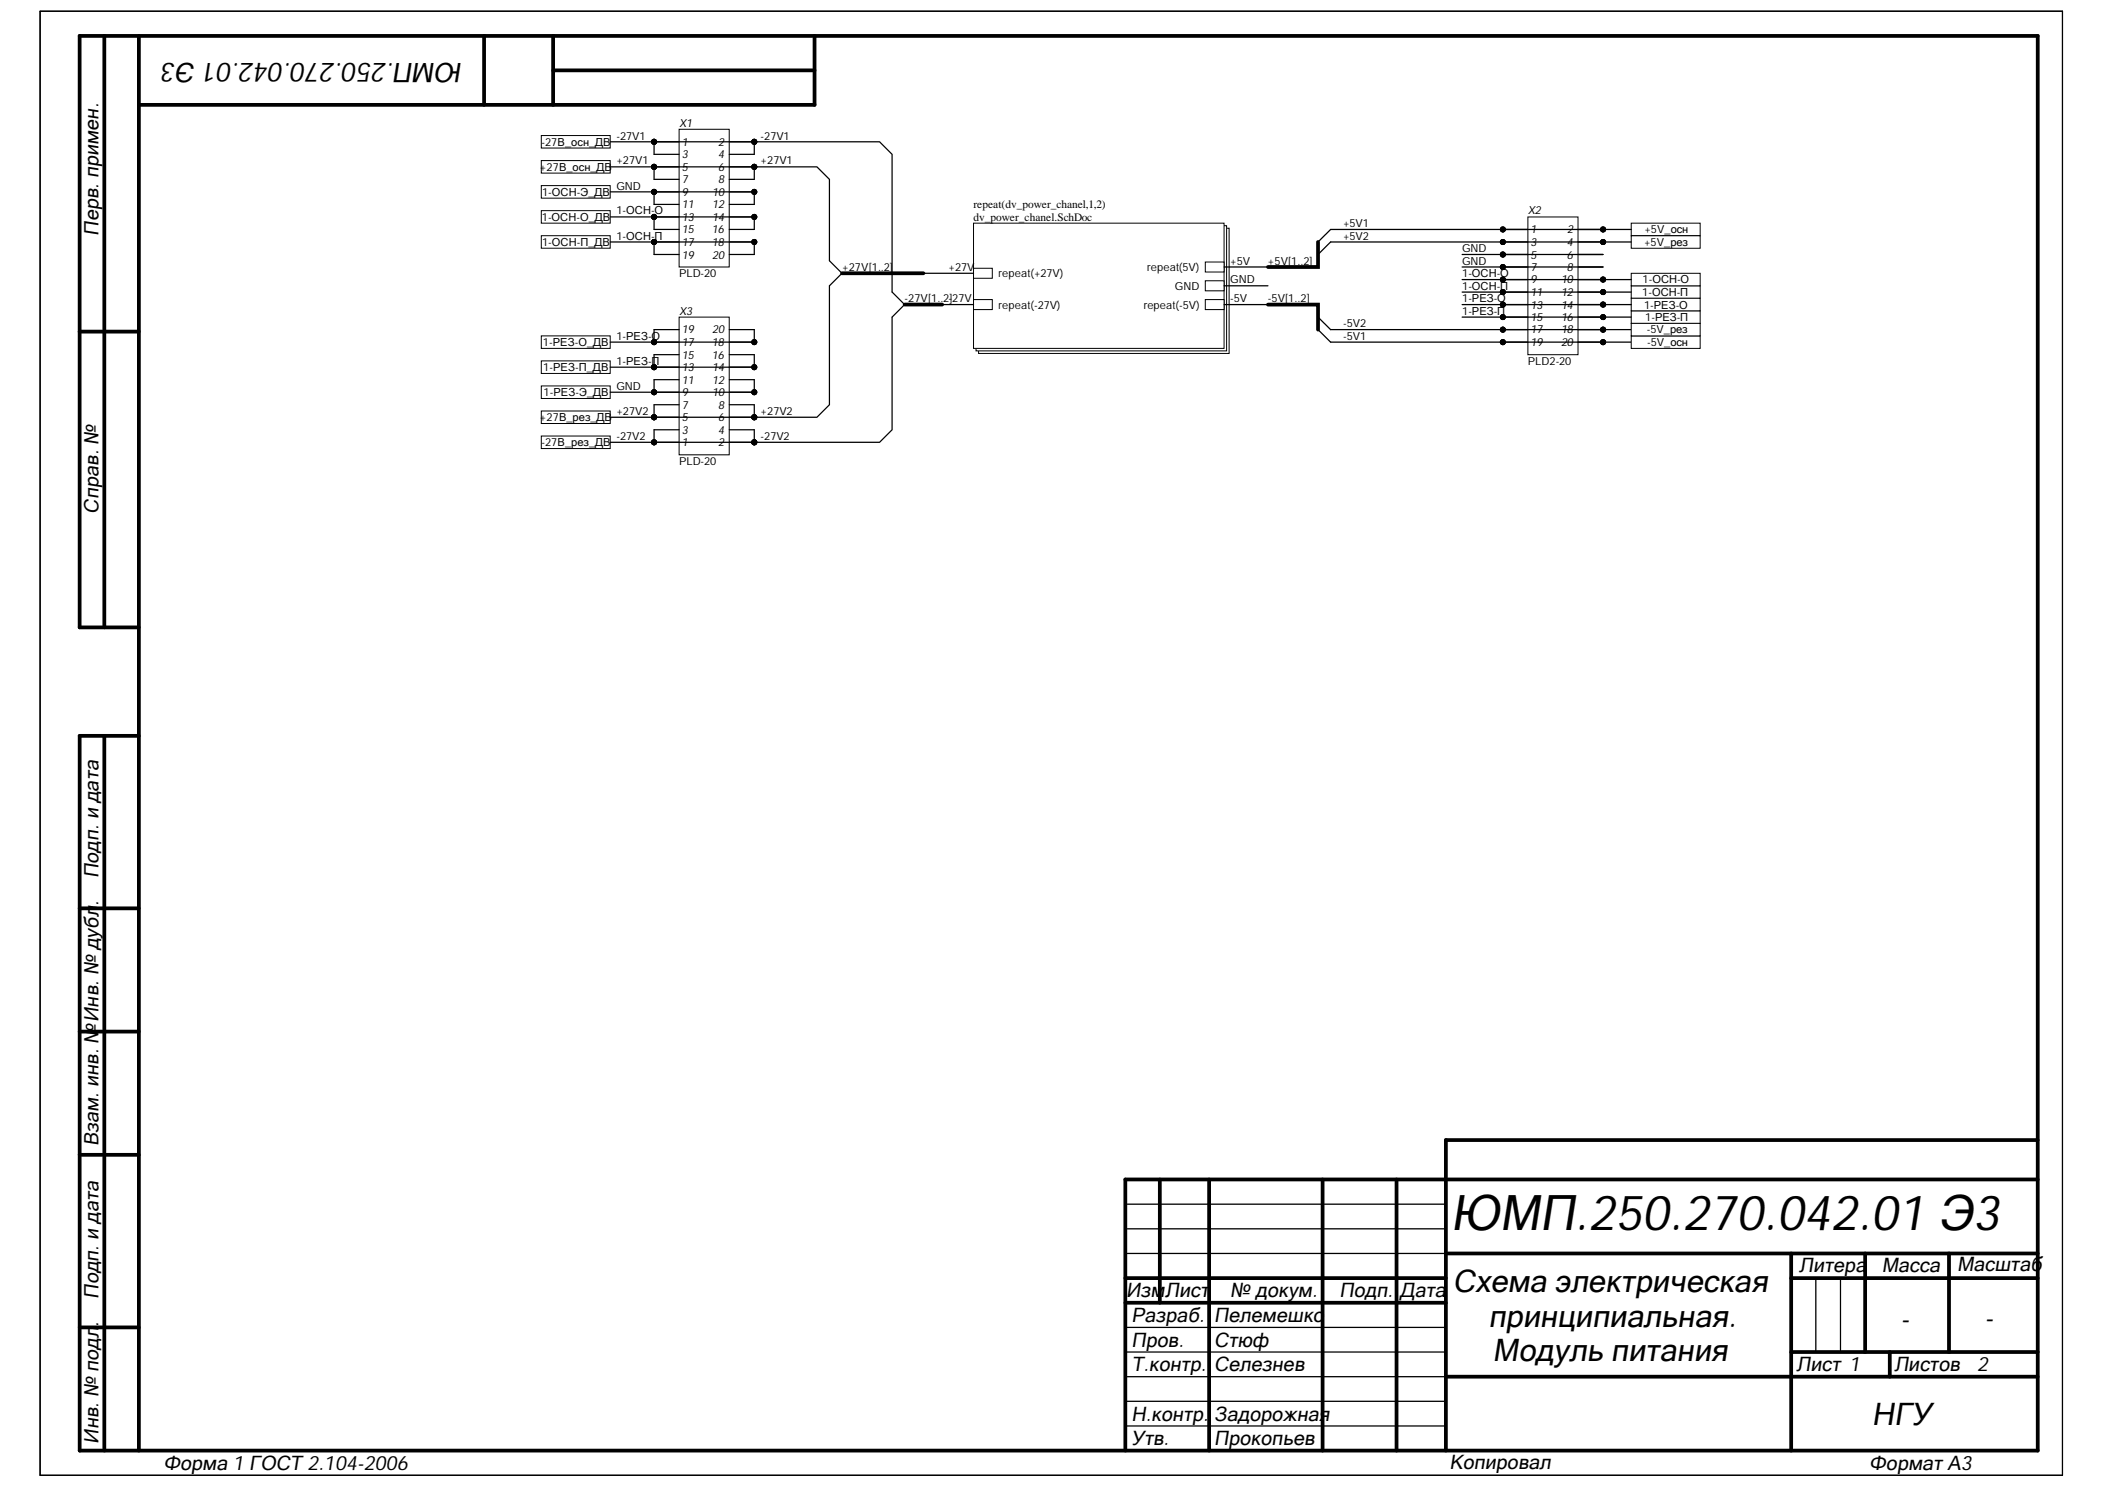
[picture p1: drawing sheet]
<svg xmlns="http://www.w3.org/2000/svg" width="297mm" height="210mm" viewBox="0 0 297 210" stroke-linecap="round" stroke-linejoin="round" font-family="sans-serif">
<defs><g id="words">
<text font-size="6.9" x="204.7" y="173.4">ЮМП.250.270.042.01 Э3</text>
<g font-size="4.4">
<text x="205" y="182.3">Схема электрическая</text>
<text x="210" y="187.1">принципиальная.</text>
<text x="210.6" y="192">Модуль питания</text>
<text x="264.1" y="201">НГУ</text>
</g>
<g font-size="3.8">
<text x="65.3" y="9" transform="rotate(-180 65.3 9)">ЮМП.250.270.042.01 Э3</text>
<text x="268.2" y="187.4">-</text>
<text x="280" y="187.2">-</text>
</g>
<g font-size="2.8">
<text x="13.9" y="33.3" transform="rotate(-90 13.9 33.3)">Перв. примен.</text>
<text x="13.9" y="72.4" transform="rotate(-90 13.9 72.4)">Справ. №</text>
<text x="13.9" y="123.9" transform="rotate(-90 13.9 123.9)">Подп. и дата</text>
<text x="13.9" y="127.8" transform="rotate(-90 13.9 127.8)">.</text>
<text x="13.9" y="161.7" transform="rotate(-90 13.9 161.7)">Взам. инв. №Инв. № дубл</text>
<text x="253.9" y="179.4">Литера</text>
<text x="265.5" y="179.4">Масса</text>
<text x="276.2" y="179.2">Масштаб</text>
<text x="13.9" y="183.2" transform="rotate(-90 13.9 183.2)">Подп. и дата</text>
<text x="158.9" y="183">Изм</text>
<text x="164.3" y="183">.</text>
<text x="164.4" y="183">Лист</text>
<text x="173.6" y="183">№ докум.</text>
<text x="189" y="183">Подп.</text>
<text x="197.5" y="183">Дата</text>
<text x="13.9" y="187.2" transform="rotate(-90 13.9 187.2)">.</text>
<text x="159.7" y="186.5">Разраб.</text>
<text x="159.7" y="190">Пров.</text>
<text x="171.3" y="186.5">Пелемешко</text>
<text x="171.3" y="190">Стюф</text>
<text x="159.7" y="193.4">Т.контр.</text>
<text x="171.3" y="193.4">Селезнев</text>
<text x="253.5" y="193.4">Лист 1</text>
<text x="267.3" y="193.4">Листов</text>
<text x="279" y="193.4">2</text>
<text x="13.9" y="203.7" transform="rotate(-90 13.9 203.7)">Инв. № подл</text>
<text x="159.7" y="200.4">Н.контр.</text>
<text x="159.7" y="203.9">Утв.</text>
<text x="171.3" y="200.4">Задорожная</text>
<text x="171.3" y="203.9">Прокопьев</text>
<text x="23.1" y="207.3">Форма 1 ГОСТ 2.104-2006</text>
<text x="204.5" y="207.2">Копировал</text>
<text x="263.8" y="207.3">Формат А3</text>
</g>
<g font-size="1.6">
<text x="95.8" y="17.9">X1</text>
<text x="76.4" y="20.6">-27В_осн_ДВ</text>
<text x="87" y="23.2">+27V1</text>
<text x="87" y="19.7">-27V1</text>
<text x="96.2" y="20.6">1</text>
<text x="96.2" y="22.3">3</text>
<text x="101.4" y="20.6">2</text>
<text x="101.4" y="22.3">4</text>
<text x="107.3" y="23.2">+27V1</text>
<text x="107.3" y="19.7">-27V1</text>
<text x="76.2" y="24.1">+27В_осн_ДВ</text>
<text x="76.5" y="27.6">1-ОСН-Э_ДВ</text>
<text x="87" y="26.7">GND</text>
<text x="96.2" y="24.1">5</text>
<text x="96.2" y="25.9">7</text>
<text x="96.2" y="27.6">9</text>
<text x="96.2" y="29.4">11</text>
<text x="100.5" y="27.6">10</text>
<text x="100.5" y="29.4">12</text>
<text x="101.4" y="24.1">6</text>
<text x="101.4" y="25.9">8</text>
<text x="137.4" y="29.4">repeat(dv_power_chanel,1,2)</text>
<text x="76.4" y="31.1">1-ОСН-О_ДВ</text>
<text x="76.5" y="34.7">1-ОСН-П_ДВ</text>
<text x="87" y="33.8">1-ОСН-П</text>
<text x="87" y="30.3">1-ОСН-О</text>
<text x="96.2" y="31.1">13</text>
<text x="96.2" y="32.9">15</text>
<text x="96.2" y="34.7">17</text>
<text x="100.5" y="32.9">16</text>
<text x="100.5" y="34.7">18</text>
<text x="100.5" y="31.1">14</text>
<text x="137.4" y="31.1">dv_power_chanel.SchDoc</text>
<text x="189.5" y="32">+5V1</text>
<text x="189.5" y="33.8">+5V2</text>
<text x="206.3" y="35.6">GND</text>
<text x="215.6" y="30.3">X2</text>
<text x="216" y="32.9">1</text>
<text x="216" y="34.7">3</text>
<text x="221.1" y="34.7">4</text>
<text x="221.2" y="32.9">2</text>
<text x="232" y="34.7">+5V_рез</text>
<text x="232" y="32.9">+5V_осн</text>
<text x="95.8" y="39.1">PLD-20</text>
<text x="96.2" y="36.5">19</text>
<text x="100.5" y="36.5">20</text>
<text x="118.8" y="38.2">+27V[1..2]</text>
<text x="133.8" y="38.2">+27V</text>
<text x="140.9" y="39.1">repeat(+27V)</text>
<text x="161.9" y="38.2">repeat(5V)</text>
<text x="165.8" y="40.9">GND</text>
<text x="173.6" y="37.4">+5V</text>
<text x="173.6" y="40">GND</text>
<text x="178.9" y="37.4">+5V[1..2]</text>
<text x="206.3" y="40.9">1-ОСН-П</text>
<text x="206.3" y="39.1">1-ОСН-О</text>
<text x="206.3" y="37.4">GND</text>
<text x="216" y="36.5">5</text>
<text x="216" y="38.2">7</text>
<text x="216" y="40">9</text>
<text x="216" y="41.8">11</text>
<text x="220.3" y="40">10</text>
<text x="220.3" y="41.8">12</text>
<text x="221.1" y="36.5">6</text>
<text x="221.1" y="38.2">8</text>
<text x="231.7" y="41.8">1-ОСН-П</text>
<text x="231.8" y="40">1-ОСН-О</text>
<text x="87" y="47.9">1-РЕЗ-О</text>
<text x="95.8" y="44.4">X3</text>
<text x="96.2" y="47">19</text>
<text x="100.5" y="47">20</text>
<text x="127.6" y="42.6">-27V[1..2-27V</text>
<text x="134" y="42.6">]</text>
<text x="140.9" y="43.5">repeat(-27V)</text>
<text x="161.4" y="43.5">repeat(-5V)</text>
<text x="173.6" y="42.6">-5V</text>
<text x="178.9" y="42.6">-5V[1..2]</text>
<text x="189.5" y="47.9">-5V1</text>
<text x="189.5" y="46.1">-5V2</text>
<text x="206.3" y="44.4">1-РЕЗ-П</text>
<text x="206.3" y="42.6">1-РЕЗ-О</text>
<text x="216" y="43.5">13</text>
<text x="216" y="45.3">15</text>
<text x="216" y="47">17</text>
<text x="220.3" y="43.5">14</text>
<text x="220.3" y="45.3">16</text>
<text x="220.3" y="47">18</text>
<text x="232" y="43.5">1-РЕЗ-О</text>
<text x="232.2" y="45.3">1-РЕЗ-П</text>
<text x="232.4" y="47">-5V_рез</text>
<text x="76.6" y="48.8">1-РЕЗ-О_ДВ</text>
<text x="76.7" y="52.4">1-РЕЗ-П_ДВ</text>
<text x="87" y="51.5">1-РЕЗ-П</text>
<text x="96.2" y="52.4">13</text>
<text x="96.2" y="50.6">15</text>
<text x="96.2" y="48.8">17</text>
<text x="100.5" y="50.6">16</text>
<text x="100.5" y="48.8">18</text>
<text x="100.5" y="52.4">14</text>
<text x="215.6" y="51.5">PLD2-20</text>
<text x="216" y="48.8">19</text>
<text x="220.3" y="48.8">20</text>
<text x="232.4" y="48.8">-5V_осн</text>
<text x="76.2" y="59.4">+27В_рез_ДВ</text>
<text x="76.7" y="55.9">1-РЕЗ-Э_ДВ</text>
<text x="87" y="58.5">+27V2</text>
<text x="87" y="55">GND</text>
<text x="96.2" y="59.4">5</text>
<text x="96.2" y="57.6">7</text>
<text x="96.2" y="55.9">9</text>
<text x="96.2" y="54.1">11</text>
<text x="100.5" y="55.9">10</text>
<text x="100.5" y="54.1">12</text>
<text x="101.4" y="59.4">6</text>
<text x="101.4" y="57.6">8</text>
<text x="107.3" y="58.5">+27V2</text>
<text x="76.4" y="62.9">-27В_рез_ДВ</text>
<text x="87" y="62.1">-27V2</text>
<text x="95.8" y="65.6">PLD-20</text>
<text x="96.2" y="62.9">1</text>
<text x="96.2" y="61.2">3</text>
<text x="101.4" y="62.9">2</text>
<text x="101.4" y="61.2">4</text>
<text x="107.3" y="62.1">-27V2</text>
</g>
</g></defs>
<path d="M5.7 1.6h285.3v206.5h-285.3z" fill="none" stroke="#000" stroke-width=".14"/>
<g fill="none" stroke="#000" stroke-width=".53">
<path d="M11.2 5.1v83.4h8.4M11.2 5.1h276.3v199.5h-276.3v-100.8M14.7 5.1v83.4M19.6 5.1v199.5M68.3 5.1v9.7M78.1 5.1v9.7M78.1 9.9h36.8M114.9 5.1v9.7h-95.3M11.2 46.8h8.4M11.2 103.8h8.4M14.7 103.8v100.8M11.2 128.1h8.4"/>
<path d="M11.2 145.5h8.4M11.2 162.9h8.4M163.7 166.4v17.4M170.6 166.4v38.2M186.6 166.4v38.2M197.1 166.4v38.2M204 176.8h83.5M252.8 176.8v27.8M263.2 176.8v13.9M275 176.8v13.9M287.5 166.4h-128.7v38.2M287.5 160.8h-83.5v43.8"/>
<path d="M11.2 187.2h8.4M158.8 180.3h45.2M158.8 183.8h45.2M204 194.2h83.5M252.8 190.7h34.7M252.8 180.3h34.7M266.7 190.7v3.5"/>
</g>
<path d="M5.7 1.6h285.3v206.5h-285.3zM158.8 176.8h45.2M158.8 173.3h45.2M158.8 169.9h45.2M158.8 187.2h45.2M158.8 194.2h45.2M158.8 190.7h45.2M158.8 197.7h45.2M256.2 180.3v10.4M259.7 180.3v10.4M158.8 201.2h45.2" fill="none" stroke="#000" stroke-width=".18"/>
<path d="M230.2 31.5h9.7v1.8h-9.7z" fill-rule="evenodd" fill="#fff"/>
<path d="M230.2 31.5h9.7v1.8h-9.7z" fill="none" stroke="#000" stroke-width=".14"/>
<path d="M230.2 33.3h9.7v1.7h-9.7z" fill-rule="evenodd" fill="#fff"/>
<path d="M230.2 33.3h9.7v1.7h-9.7z" fill="none" stroke="#000" stroke-width=".14"/>
<path d="M138.1 32.2h35.3v17.7h-35.3z" fill-rule="evenodd" fill="#fff"/>
<path d="M138.1 32.2h35.3v17.7h-35.3z" fill="none" stroke="#000" stroke-width=".14"/>
<path d="M137.7 31.8h35.4v17.7h-35.4z" fill-rule="evenodd" fill="#fff"/>
<path d="M137.7 31.8h35.4v17.7h-35.4z" fill="none" stroke="#000" stroke-width=".14"/>
<path d="M137.4 31.5h35.3v17.6h-35.3z" fill-rule="evenodd" fill="#fff"/>
<path d="M137.4 31.5h35.3v17.6h-35.3z" fill="none" stroke="#000" stroke-width=".14"/>
<path d="M137.4 42.3h2.6v1.4h-2.6z" fill-rule="evenodd" fill="#fff"/>
<path d="M137.4 42.3h2.6v1.4h-2.6z" fill="none" stroke="#000" stroke-width=".14"/>
<path d="M170.1 39.6h2.6v1.4h-2.6z" fill-rule="evenodd" fill="#fff"/>
<path d="M170.1 39.6h2.6v1.4h-2.6z" fill="none" stroke="#000" stroke-width=".14"/>
<path d="M170.1 37h2.6v1.4h-2.6z" fill-rule="evenodd" fill="#fff"/>
<path d="M170.1 37h2.6v1.4h-2.6z" fill="none" stroke="#000" stroke-width=".14"/>
<path d="M170.1 42.3h2.6v1.4h-2.6z" fill-rule="evenodd" fill="#fff"/>
<path d="M170.1 42.3h2.6v1.4h-2.6z" fill="none" stroke="#000" stroke-width=".14"/>
<path d="M137.4 37.8h2.6v1.5h-2.6z" fill-rule="evenodd" fill="#fff"/>
<g fill="none" stroke="#000" stroke-width=".14">
<path d="M137.4 37.8h2.6v1.5h-2.6z"/>
<circle cx="212.1" cy="32.4" r=".35"/>
<circle cx="212.1" cy="39.4" r=".35"/>
<circle cx="212.1" cy="34.1" r=".35"/>
<circle cx="212.1" cy="37.7" r=".35"/>
<circle cx="212.1" cy="35.9" r=".35"/>
<circle cx="226.2" cy="32.4" r=".35"/>
<circle cx="226.2" cy="39.4" r=".35"/>
<circle cx="226.2" cy="34.1" r=".35"/>
<circle cx="212.1" cy="44.7" r=".35"/>
<circle cx="212.1" cy="46.5" r=".35"/>
<circle cx="212.1" cy="41.2" r=".35"/>
<circle cx="212.1" cy="43" r=".35"/>
<circle cx="212.1" cy="48.3" r=".35"/>
<circle cx="226.2" cy="44.7" r=".35"/>
<circle cx="226.2" cy="46.5" r=".35"/>
<circle cx="226.2" cy="41.2" r=".35"/>
<circle cx="226.2" cy="43" r=".35"/>
<circle cx="226.2" cy="48.3" r=".35"/>
</g>
<g fill="#000">
<circle cx="212.1" cy="32.4" r=".35"/>
<circle cx="212.1" cy="39.4" r=".35"/>
<circle cx="212.1" cy="34.1" r=".35"/>
<circle cx="212.1" cy="37.7" r=".35"/>
<circle cx="212.1" cy="35.9" r=".35"/>
<circle cx="226.2" cy="32.4" r=".35"/>
<circle cx="226.2" cy="39.4" r=".35"/>
<circle cx="226.2" cy="34.1" r=".35"/>
<circle cx="212.1" cy="44.7" r=".35"/>
<circle cx="212.1" cy="46.5" r=".35"/>
<circle cx="212.1" cy="41.2" r=".35"/>
<circle cx="212.1" cy="43" r=".35"/>
<circle cx="212.1" cy="48.3" r=".35"/>
<circle cx="226.2" cy="44.7" r=".35"/>
<circle cx="226.2" cy="46.5" r=".35"/>
<circle cx="226.2" cy="41.2" r=".35"/>
<circle cx="226.2" cy="43" r=".35"/>
<circle cx="226.2" cy="48.3" r=".35"/>
</g>
<path d="M215.6 30.6h7.1v19.4h-7.1z" fill-rule="evenodd" fill="#fff"/>
<g fill="none" stroke="#000" stroke-width=".14">
<path d="M215.6 30.6h7.1v19.4h-7.1z"/>
<circle cx="212.1" cy="32.4" r=".35"/>
<circle cx="212.1" cy="39.4" r=".35"/>
<circle cx="212.1" cy="34.1" r=".35"/>
<circle cx="212.1" cy="37.7" r=".35"/>
<circle cx="212.1" cy="35.9" r=".35"/>
<circle cx="226.2" cy="32.4" r=".35"/>
<circle cx="226.2" cy="39.4" r=".35"/>
<circle cx="226.2" cy="34.1" r=".35"/>
<circle cx="212.1" cy="44.7" r=".35"/>
<circle cx="212.1" cy="46.5" r=".35"/>
<circle cx="212.1" cy="41.2" r=".35"/>
<circle cx="212.1" cy="43" r=".35"/>
<circle cx="212.1" cy="48.3" r=".35"/>
<circle cx="226.2" cy="44.7" r=".35"/>
<circle cx="226.2" cy="46.5" r=".35"/>
<circle cx="226.2" cy="41.2" r=".35"/>
<circle cx="226.2" cy="43" r=".35"/>
<circle cx="226.2" cy="48.3" r=".35"/>
</g>
<g fill="none" stroke="#000" stroke-width=".18">
<path d="M212.1 32.4h3.5M212.1 34.1h3.5M212.1 35.9h3.5M212.1 37.7h3.5M212.1 39.4h3.5M222.7 32.4h3.5M222.7 34.1h3.5M222.7 35.9h3.5M222.7 37.7h3.5M222.7 39.4h3.5M212.1 41.2h3.5M212.1 43h3.5"/>
<path d="M212.1 44.7h3.5M212.1 46.5h3.5M212.1 48.3h3.5M222.7 41.2h3.5M222.7 43h3.5M222.7 44.7h3.5M222.7 46.5h3.5M222.7 48.3h3.5"/>
</g>
<g fill="#000">
<circle cx="212.1" cy="32.4" r=".35"/>
<circle cx="212.1" cy="39.4" r=".35"/>
<circle cx="212.1" cy="34.1" r=".35"/>
<circle cx="212.1" cy="37.7" r=".35"/>
<circle cx="212.1" cy="35.9" r=".35"/>
<circle cx="226.2" cy="32.4" r=".35"/>
<circle cx="226.2" cy="39.4" r=".35"/>
<circle cx="226.2" cy="34.1" r=".35"/>
<circle cx="212.1" cy="44.7" r=".35"/>
<circle cx="212.1" cy="46.5" r=".35"/>
<circle cx="212.1" cy="41.2" r=".35"/>
<circle cx="212.1" cy="43" r=".35"/>
<circle cx="212.1" cy="48.3" r=".35"/>
<circle cx="226.2" cy="44.7" r=".35"/>
<circle cx="226.2" cy="46.5" r=".35"/>
<circle cx="226.2" cy="41.2" r=".35"/>
<circle cx="226.2" cy="43" r=".35"/>
<circle cx="226.2" cy="48.3" r=".35"/>
</g>
<path d="M230.2 40.3h9.7v1.8h-9.7z" fill-rule="evenodd" fill="#fff"/>
<path d="M230.2 40.3h9.7v1.8h-9.7z" fill="none" stroke="#000" stroke-width=".14"/>
<path d="M230.2 43.8h9.7v1.8h-9.7z" fill-rule="evenodd" fill="#fff"/>
<path d="M230.2 43.8h9.7v1.8h-9.7z" fill="none" stroke="#000" stroke-width=".14"/>
<path d="M230.2 38.6h9.7v1.7h-9.7z" fill-rule="evenodd" fill="#fff"/>
<path d="M230.2 38.6h9.7v1.7h-9.7z" fill="none" stroke="#000" stroke-width=".14"/>
<path d="M230.2 42.1h9.7v1.7h-9.7z" fill-rule="evenodd" fill="#fff"/>
<path d="M230.2 42.1h9.7v1.7h-9.7z" fill="none" stroke="#000" stroke-width=".14"/>
<path d="M76.4 26.2h9.7v1.8h-9.7z" fill-rule="evenodd" fill="#fff"/>
<g fill="none" stroke="#000" stroke-width=".14">
<path d="M76.4 26.2h9.7v1.8h-9.7z"/>
<circle cx="92.3" cy="27.1" r=".35"/>
<circle cx="92.3" cy="20" r=".35"/>
<circle cx="92.3" cy="30.6" r=".35"/>
<circle cx="92.3" cy="34.1" r=".35"/>
<circle cx="92.3" cy="23.5" r=".35"/>
<circle cx="106.4" cy="27.1" r=".35"/>
<circle cx="106.4" cy="20" r=".35"/>
<circle cx="106.4" cy="34.1" r=".35"/>
<circle cx="106.4" cy="30.6" r=".35"/>
<circle cx="106.4" cy="23.5" r=".35"/>
</g>
<path d="M117 36.8l1.8 1.8M125.9 41.2l1.8 1.8-1.8 1.7" fill="none" stroke="#000" stroke-width=".17"/>
<path d="M187.8 32.4l-1.8 1.7M187.8 34.1l-1.8 1.8" fill="none" stroke="#000" stroke-width=".18"/>
<g fill="#000">
<circle cx="92.3" cy="27.1" r=".35"/>
<circle cx="92.3" cy="20" r=".35"/>
<circle cx="92.3" cy="30.6" r=".35"/>
<circle cx="92.3" cy="34.1" r=".35"/>
<circle cx="92.3" cy="23.5" r=".35"/>
<circle cx="106.4" cy="27.1" r=".35"/>
<circle cx="106.4" cy="20" r=".35"/>
<circle cx="106.4" cy="34.1" r=".35"/>
<circle cx="106.4" cy="30.6" r=".35"/>
<circle cx="106.4" cy="23.5" r=".35"/>
</g>
<path d="M95.8 18.2h7.1v19.5h-7.1z" fill-rule="evenodd" fill="#fff"/>
<g fill="none" stroke="#000" stroke-width=".14">
<path d="M95.8 18.2h7.1v19.5h-7.1z"/>
<circle cx="92.3" cy="27.1" r=".35"/>
<circle cx="92.3" cy="20" r=".35"/>
<circle cx="92.3" cy="30.6" r=".35"/>
<circle cx="92.3" cy="34.1" r=".35"/>
<circle cx="92.3" cy="23.5" r=".35"/>
<circle cx="106.4" cy="27.1" r=".35"/>
<circle cx="106.4" cy="20" r=".35"/>
<circle cx="106.4" cy="34.1" r=".35"/>
<circle cx="106.4" cy="30.6" r=".35"/>
<circle cx="106.4" cy="23.5" r=".35"/>
</g>
<g fill="none" stroke="#000" stroke-width=".17">
<path d="M92.3 20h3.5M92.3 21.8h3.5M92.3 23.5h3.5M92.3 25.3h3.5M92.3 27.1h3.5M92.3 28.8h3.5M92.3 30.6h3.5M92.3 32.4h3.5M92.3 34.1h3.5M92.3 35.9h3.5M102.9 20h3.5M102.9 21.8h3.5"/>
<path d="M102.9 23.5h3.5M102.9 25.3h3.5M102.9 27.1h3.5M102.9 28.8h3.5M102.9 30.6h3.5M102.9 32.4h3.5M102.9 34.1h3.5M102.9 35.9h3.5"/>
</g>
<g fill="#000">
<circle cx="92.3" cy="27.1" r=".35"/>
<circle cx="92.3" cy="20" r=".35"/>
<circle cx="92.3" cy="30.6" r=".35"/>
<circle cx="92.3" cy="34.1" r=".35"/>
<circle cx="92.3" cy="23.5" r=".35"/>
<circle cx="106.4" cy="27.1" r=".35"/>
<circle cx="106.4" cy="20" r=".35"/>
<circle cx="106.4" cy="34.1" r=".35"/>
<circle cx="106.4" cy="30.6" r=".35"/>
<circle cx="106.4" cy="23.5" r=".35"/>
</g>
<path d="M76.4 33.2h9.7v1.8h-9.7z" fill-rule="evenodd" fill="#fff"/>
<path d="M76.4 33.2h9.7v1.8h-9.7z" fill="none" stroke="#000" stroke-width=".14"/>
<path d="M76.4 29.7h9.7v1.8h-9.7z" fill-rule="evenodd" fill="#fff"/>
<path d="M76.4 29.7h9.7v1.8h-9.7z" fill="none" stroke="#000" stroke-width=".14"/>
<path d="M76.4 22.7h9.7v1.7h-9.7z" fill-rule="evenodd" fill="#fff"/>
<path d="M76.4 22.7h9.7v1.7h-9.7z" fill="none" stroke="#000" stroke-width=".14"/>
<path d="M76.4 19.1h9.7v1.8h-9.7z" fill-rule="evenodd" fill="#fff"/>
<path d="M76.4 19.1h9.7v1.8h-9.7z" fill="none" stroke="#000" stroke-width=".14"/>
<path d="M76.4 54.4h9.7v1.8h-9.7z" fill-rule="evenodd" fill="#fff"/>
<path d="M76.4 54.4h9.7v1.8h-9.7z" fill="none" stroke="#000" stroke-width=".14"/>
<path d="M76.4 50.9h9.7v1.8h-9.7z" fill-rule="evenodd" fill="#fff"/>
<path d="M76.4 50.9h9.7v1.8h-9.7z" fill="none" stroke="#000" stroke-width=".14"/>
<path d="M76.4 47.4h9.7v1.7h-9.7z" fill-rule="evenodd" fill="#fff"/>
<path d="M76.4 47.4h9.7v1.7h-9.7z" fill="none" stroke="#000" stroke-width=".14"/>
<path d="M76.4 58h9.7v1.7h-9.7z" fill-rule="evenodd" fill="#fff"/>
<path d="M76.4 58h9.7v1.7h-9.7z" fill="none" stroke="#000" stroke-width=".14"/>
<path d="M76.4 61.5h9.7v1.8h-9.7z" fill-rule="evenodd" fill="#fff"/>
<g fill="none" stroke="#000" stroke-width=".14">
<path d="M76.4 61.5h9.7v1.8h-9.7z"/>
<circle cx="92.3" cy="55.3" r=".35"/>
<circle cx="92.3" cy="51.8" r=".35"/>
<circle cx="92.3" cy="48.3" r=".35"/>
<circle cx="92.3" cy="58.9" r=".35"/>
<circle cx="106.4" cy="55.3" r=".35"/>
<circle cx="106.4" cy="51.8" r=".35"/>
<circle cx="106.4" cy="48.3" r=".35"/>
<circle cx="106.4" cy="58.9" r=".35"/>
<circle cx="92.3" cy="62.4" r=".35"/>
<circle cx="106.4" cy="62.4" r=".35"/>
</g>
<g fill="#000">
<circle cx="92.3" cy="55.3" r=".35"/>
<circle cx="92.3" cy="51.8" r=".35"/>
<circle cx="92.3" cy="48.3" r=".35"/>
<circle cx="92.3" cy="58.9" r=".35"/>
<circle cx="106.4" cy="55.3" r=".35"/>
<circle cx="106.4" cy="51.8" r=".35"/>
<circle cx="106.4" cy="48.3" r=".35"/>
<circle cx="106.4" cy="58.9" r=".35"/>
<circle cx="92.3" cy="62.4" r=".35"/>
<circle cx="106.4" cy="62.4" r=".35"/>
</g>
<path d="M95.8 44.7h7.1v19.5h-7.1z" fill-rule="evenodd" fill="#fff"/>
<g fill="none" stroke="#000" stroke-width=".14">
<path d="M95.8 44.7h7.1v19.5h-7.1z"/>
<circle cx="92.3" cy="27.1" r=".35"/>
<circle cx="92.3" cy="20" r=".35"/>
<circle cx="92.3" cy="30.6" r=".35"/>
<circle cx="92.3" cy="34.1" r=".35"/>
<circle cx="92.3" cy="23.5" r=".35"/>
<circle cx="106.4" cy="27.1" r=".35"/>
<circle cx="106.4" cy="20" r=".35"/>
<circle cx="106.4" cy="34.1" r=".35"/>
<circle cx="106.4" cy="30.6" r=".35"/>
<circle cx="106.4" cy="23.5" r=".35"/>
<circle cx="212.1" cy="32.4" r=".35"/>
<circle cx="212.1" cy="39.4" r=".35"/>
<circle cx="212.1" cy="34.1" r=".35"/>
<circle cx="212.1" cy="37.7" r=".35"/>
<circle cx="212.1" cy="35.9" r=".35"/>
<circle cx="226.2" cy="32.4" r=".35"/>
<circle cx="226.2" cy="39.4" r=".35"/>
<circle cx="226.2" cy="34.1" r=".35"/>
<circle cx="92.3" cy="55.3" r=".35"/>
<circle cx="92.3" cy="51.8" r=".35"/>
<circle cx="92.3" cy="48.3" r=".35"/>
<circle cx="92.3" cy="58.9" r=".35"/>
<circle cx="106.4" cy="55.3" r=".35"/>
<circle cx="106.4" cy="51.8" r=".35"/>
<circle cx="106.4" cy="48.3" r=".35"/>
<circle cx="106.4" cy="58.9" r=".35"/>
<circle cx="212.1" cy="44.7" r=".35"/>
<circle cx="212.1" cy="46.5" r=".35"/>
<circle cx="212.1" cy="41.2" r=".35"/>
<circle cx="212.1" cy="43" r=".35"/>
<circle cx="212.1" cy="48.3" r=".35"/>
<circle cx="226.2" cy="44.7" r=".35"/>
<circle cx="226.2" cy="46.5" r=".35"/>
<circle cx="226.2" cy="41.2" r=".35"/>
<circle cx="226.2" cy="43" r=".35"/>
<circle cx="226.2" cy="48.3" r=".35"/>
<circle cx="92.3" cy="62.4" r=".35"/>
<circle cx="106.4" cy="62.4" r=".35"/>
</g>
<g fill="none" stroke="#000" stroke-width=".17">
<path d="M86.1 34.1h6.2v1.8M86.1 30.6h6.2v1.8M86.1 27.1h6.2v1.7M86.1 23.5h6.2v1.8M86.1 20h6.2v1.8M92.3 34.1h14.1v1.8M92.3 30.6h14.1v1.8M92.3 27.1h14.1v1.7M92.3 23.5h14.1M92.3 20h14.1M106.4 25.3v-1.8h8.9l1.7 1.8v11.5M106.4 21.8v-1.8h17.7l1.8 1.8v19.4"/>
<path d="M118.8 38.6l-1.8 1.7v16.8l-1.7 1.8h-8.9M130.3 38.6h7.1M86.1 58.9h20.3M95.8 50h-3.5v1.8h-6.2M95.8 46.5h-3.5v1.8h-6.2M95.8 57.1h-3.5v1.8M95.8 53.6h-3.5v1.7h3.5M102.9 53.6h3.5v1.7h-20.3M102.9 50h3.5v1.8h-14.1h3.5M102.9 46.5h3.5v1.8h-14.1h3.5M102.9 57.1h3.5v1.8M102.9 55.3h3.5"/>
<path d="M102.9 51.8h3.5M102.9 48.3h3.5M125.9 44.7v15.9l-1.8 1.8h-17.7M92.3 62.4h14.1M95.8 60.6h-3.5v1.8h-6.2M102.9 60.6h3.5v1.8"/>
</g>
<g fill="#000">
<circle cx="92.3" cy="27.1" r=".35"/>
<circle cx="92.3" cy="20" r=".35"/>
<circle cx="92.3" cy="30.6" r=".35"/>
<circle cx="92.3" cy="34.1" r=".35"/>
<circle cx="92.3" cy="23.5" r=".35"/>
<circle cx="106.4" cy="27.1" r=".35"/>
<circle cx="106.4" cy="20" r=".35"/>
<circle cx="106.4" cy="34.1" r=".35"/>
<circle cx="106.4" cy="30.6" r=".35"/>
<circle cx="106.4" cy="23.5" r=".35"/>
<circle cx="212.1" cy="32.4" r=".35"/>
<circle cx="212.1" cy="39.4" r=".35"/>
<circle cx="212.1" cy="34.1" r=".35"/>
<circle cx="212.1" cy="37.7" r=".35"/>
<circle cx="212.1" cy="35.9" r=".35"/>
<circle cx="226.2" cy="32.4" r=".35"/>
<circle cx="226.2" cy="39.4" r=".35"/>
<circle cx="226.2" cy="34.1" r=".35"/>
<circle cx="92.3" cy="55.3" r=".35"/>
<circle cx="92.3" cy="51.8" r=".35"/>
<circle cx="92.3" cy="48.3" r=".35"/>
<circle cx="92.3" cy="58.9" r=".35"/>
<circle cx="106.4" cy="55.3" r=".35"/>
<circle cx="106.4" cy="51.8" r=".35"/>
<circle cx="106.4" cy="48.3" r=".35"/>
<circle cx="106.4" cy="58.9" r=".35"/>
<circle cx="212.1" cy="44.7" r=".35"/>
<circle cx="212.1" cy="46.5" r=".35"/>
<circle cx="212.1" cy="41.2" r=".35"/>
<circle cx="212.1" cy="43" r=".35"/>
<circle cx="212.1" cy="48.3" r=".35"/>
<circle cx="226.2" cy="44.7" r=".35"/>
<circle cx="226.2" cy="46.5" r=".35"/>
<circle cx="226.2" cy="41.2" r=".35"/>
<circle cx="226.2" cy="43" r=".35"/>
<circle cx="226.2" cy="48.3" r=".35"/>
<circle cx="92.3" cy="62.4" r=".35"/>
<circle cx="106.4" cy="62.4" r=".35"/>
</g>
<path d="M172.7 37.7h6.2M187.8 34.1h42.4M187.8 32.4h42.4M206.3 39.4h23.9M206.3 37.7h19.9M206.3 35.9h19.9M172.7 40.3h6.2M187.8 48.3h42.4M187.8 46.5h42.4M206.3 44.7h23.9M206.3 43h23.9M206.3 41.2h23.9" fill="none" stroke="#000" stroke-width=".18"/>
<path d="M118.8 38.6h11.5M186 34.1v3.6h-7.1" fill="none" stroke="#000" stroke-width=".53"/>
<path d="M230.2 47.4h9.7v1.7h-9.7z" fill-rule="evenodd" fill="#fff"/>
<path d="M230.2 47.4h9.7v1.7h-9.7z" fill="none" stroke="#000" stroke-width=".14"/>
<path d="M230.2 45.6h9.7v1.8h-9.7z" fill-rule="evenodd" fill="#fff"/>
<path d="M230.2 45.6h9.7v1.8h-9.7z" fill="none" stroke="#000" stroke-width=".14"/>
<path d="M127.7 43h5.3M178.9 43h7.1v3.5" fill="none" stroke="#000" stroke-width=".53"/>
<path d="M172.7 43h6.2M186 44.7l1.8 1.8M186 46.5l1.8 1.8" fill="none" stroke="#000" stroke-width=".18"/>
<path d="M130.3 43h7.1" fill="none" stroke="#000" stroke-width=".17"/>
<use href="#words"/>
</svg>
